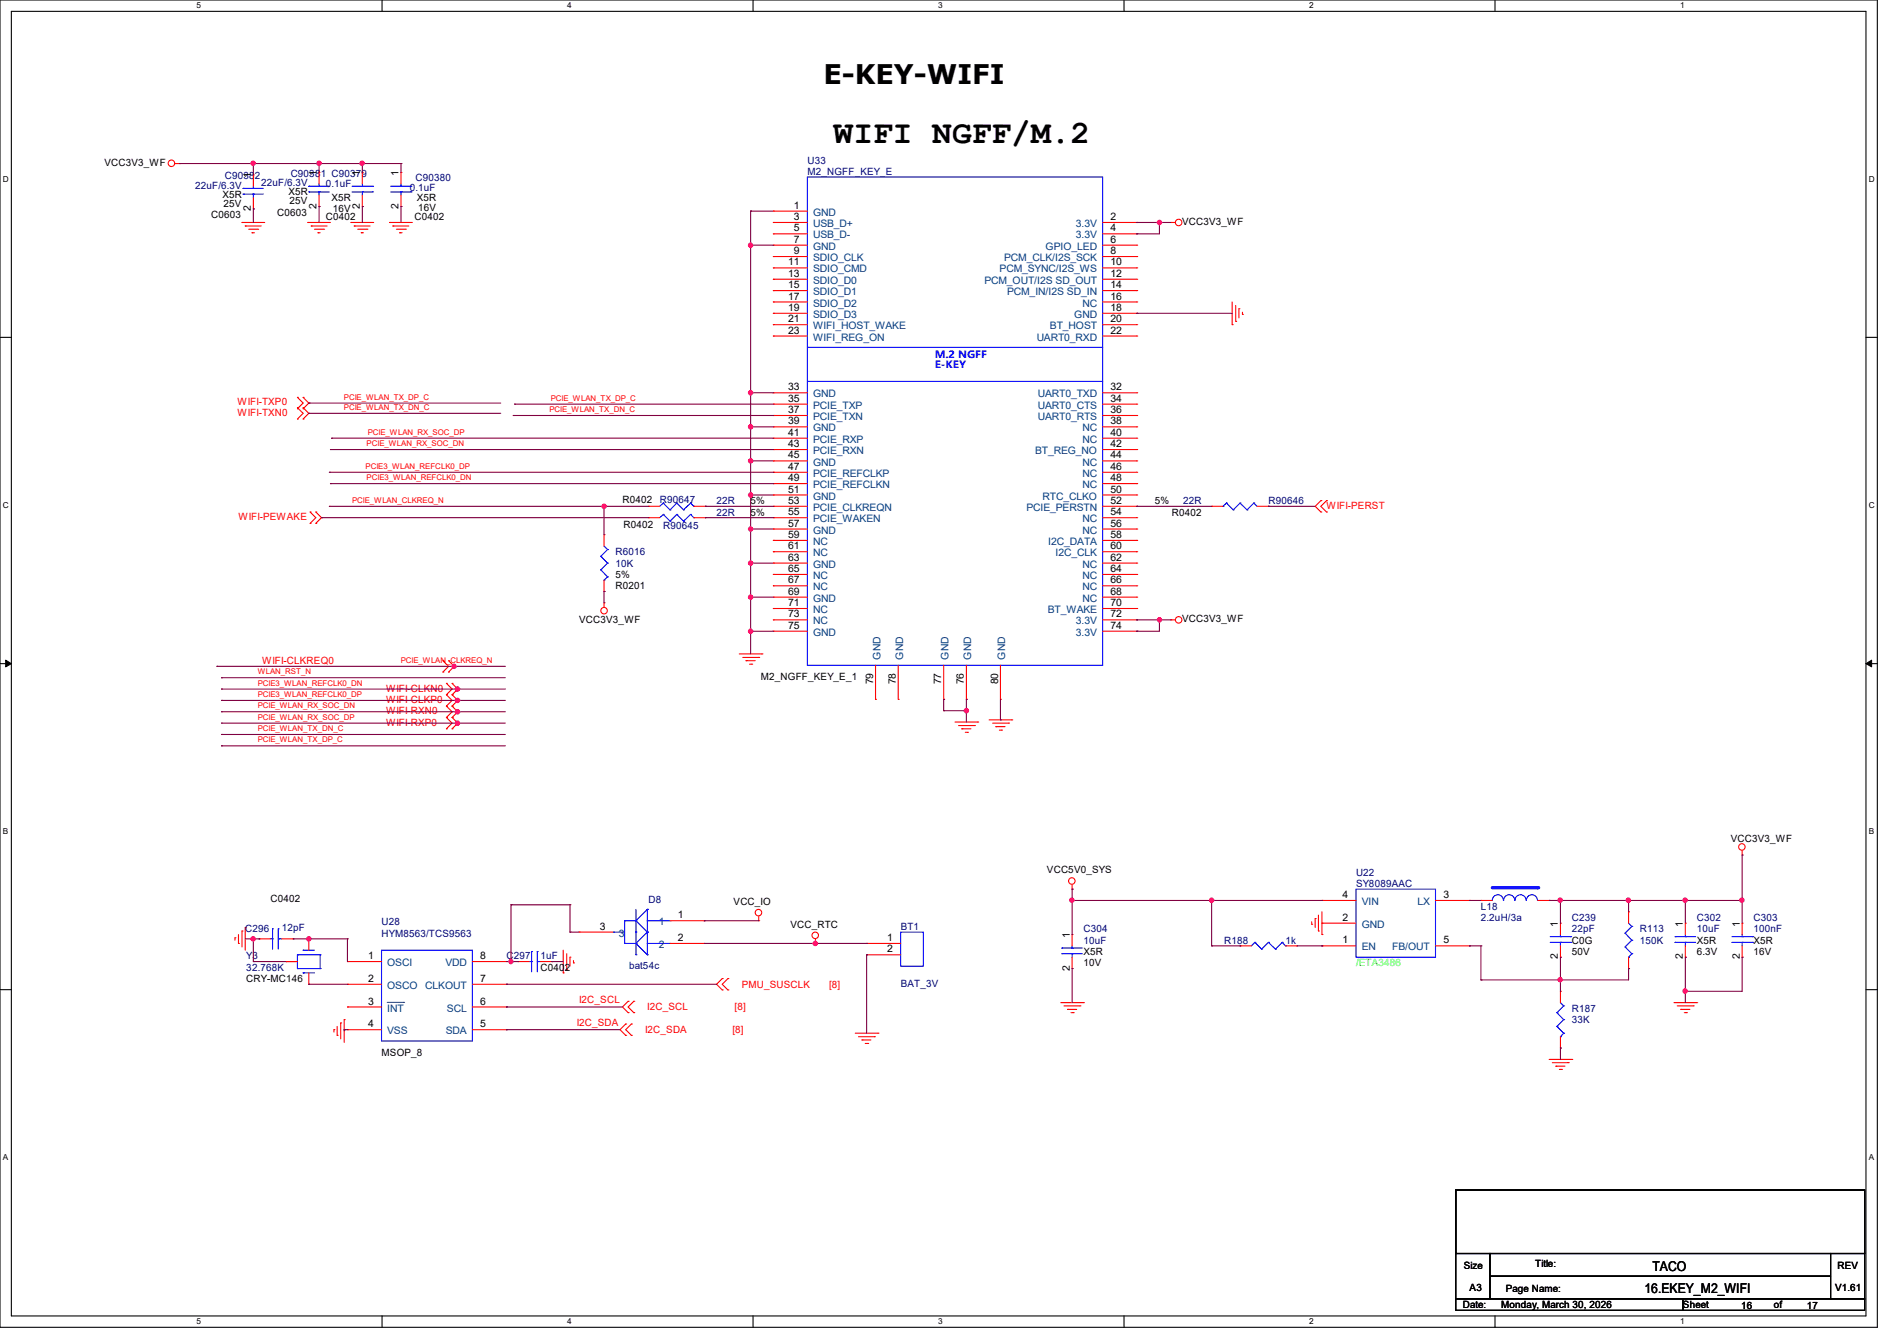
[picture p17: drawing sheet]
<svg xmlns="http://www.w3.org/2000/svg" width="297mm" height="210mm" viewBox="0 0 297 210" stroke-linecap="round" stroke-linejoin="round" font-family="sans-serif">
<defs><g id="words">
<text font-size="5.1" x="130.5" y="22.4">WIFI NGFF/M.2</text>
<text font-size="4.2" x="128.9" y="13.1">E-KEY-WIFI</text>
<g font-size="2.1">
<text x="257.5" y="202.5">16.EKEY_M2_WIFI</text>
<text x="258.7" y="199">TACO</text>
</g>
<g font-size="1.6">
<text x="16.3" y="26">VCC3V3_WF</text>
<text x="39.3" y="27.9" transform="rotate(-90 39.3 27.9)">1</text>
<text x="49.6" y="27.6" transform="rotate(-90 49.6 27.6)">1</text>
<text x="56.3" y="27.6" transform="rotate(-90 56.3 27.6)">1</text>
<text x="62.4" y="27.6" transform="rotate(-90 62.4 27.6)">1</text>
<text x="33.1" y="34.2">C0603</text>
<text x="34.8" y="30.9">X5R</text>
<text x="35" y="32.4">25V</text>
<text x="39.3" y="33.1" transform="rotate(-90 39.3 33.1)">2</text>
<text x="43.4" y="33.8">C0603</text>
<text x="45.2" y="30.6">X5R</text>
<text x="45.3" y="32">25V</text>
<text x="49.6" y="32.7" transform="rotate(-90 49.6 32.7)">2</text>
<text x="51" y="34.5">C0402</text>
<text x="51.9" y="31.5">X5R</text>
<text x="52.1" y="33.3">16V</text>
<text x="56.3" y="32.7" transform="rotate(-90 56.3 32.7)">2</text>
<text x="62.4" y="32.7" transform="rotate(-90 62.4 32.7)">2</text>
<text x="64.9" y="34.5">C0402</text>
<text x="65.2" y="31.5">X5R</text>
<text x="65.4" y="33.1">16V</text>
<text x="124.3" y="32.7">1</text>
<text x="124.3" y="34.5">3</text>
<text x="173.9" y="34.5">2</text>
<text x="185.1" y="35.2">VCC3V3_WF</text>
<text x="123.4" y="41.6">11</text>
<text x="124.3" y="36.2">5</text>
<text x="124.3" y="38">7</text>
<text x="124.3" y="39.8">9</text>
<text x="173.9" y="36.2">4</text>
<text x="173.9" y="38">6</text>
<text x="173.9" y="39.8">8</text>
<text x="173.9" y="41.6">10</text>
<text x="123.4" y="43.3">13</text>
<text x="123.4" y="45.1">15</text>
<text x="123.4" y="46.9">17</text>
<text x="173.9" y="43.3">12</text>
<text x="173.9" y="45.1">14</text>
<text x="173.9" y="46.9">16</text>
<text x="123.4" y="48.7">19</text>
<text x="123.4" y="50.5">21</text>
<text x="123.4" y="52.2">23</text>
<text x="173.9" y="48.7">18</text>
<text x="173.9" y="50.5">20</text>
<text x="173.9" y="52.2">22</text>
<text x="123.4" y="64.7">37</text>
<text x="123.4" y="62.9">35</text>
<text x="123.4" y="61.1">33</text>
<text x="173.9" y="61.1">32</text>
<text x="173.9" y="62.9">34</text>
<text x="173.9" y="64.7">36</text>
<text x="123.4" y="66.5">39</text>
<text x="123.4" y="68.2">41</text>
<text x="123.4" y="70">43</text>
<text x="123.4" y="71.8">45</text>
<text x="173.9" y="66.5">38</text>
<text x="173.9" y="68.2">40</text>
<text x="173.9" y="70">42</text>
<text x="173.9" y="71.8">44</text>
<text x="123.4" y="73.6">47</text>
<text x="123.4" y="75.4">49</text>
<text x="123.4" y="77.1">51</text>
<text x="173.9" y="73.6">46</text>
<text x="173.9" y="75.4">48</text>
<text x="173.9" y="77.1">50</text>
<text x="97.5" y="78.8">R0402</text>
<text x="97.6" y="82.7">R0402</text>
<text x="117.5" y="79">5%</text>
<text x="117.5" y="80.7">5%</text>
<text x="123.4" y="78.9">53</text>
<text x="123.4" y="80.7">55</text>
<text x="123.4" y="82.5">57</text>
<text x="173.9" y="78.9">52</text>
<text x="173.9" y="80.7">54</text>
<text x="173.9" y="82.5">56</text>
<text x="180.8" y="79">5%</text>
<text x="183.5" y="80.7">R0402</text>
<text x="123.4" y="89.6">65</text>
<text x="123.4" y="87.8">63</text>
<text x="123.4" y="86">61</text>
<text x="123.4" y="84.2">59</text>
<text x="173.9" y="84.2">58</text>
<text x="173.9" y="89.6">64</text>
<text x="173.9" y="87.8">62</text>
<text x="173.9" y="86">60</text>
<text x="96.4" y="92.3">R0201</text>
<text x="96.4" y="90.5">5%</text>
<text x="123.4" y="91.4">67</text>
<text x="123.4" y="93.1">69</text>
<text x="123.4" y="94.9">71</text>
<text x="173.9" y="93.1">68</text>
<text x="173.9" y="94.9">70</text>
<text x="173.9" y="91.4">66</text>
<text x="90.7" y="97.6">VCC3V3_WF</text>
<text x="123.4" y="98.5">75</text>
<text x="123.4" y="96.7">73</text>
<text x="173.9" y="96.7">72</text>
<text x="173.9" y="98.5">74</text>
<text x="185.1" y="97.5">VCC3V3_WF</text>
<text x="119.1" y="106.5">M2_NGFF_KEY_E_1</text>
<text x="136.7" y="107.2" transform="rotate(-90 136.7 107.2)">79</text>
<text x="140.3" y="107.2" transform="rotate(-90 140.3 107.2)">78</text>
<text x="147.4" y="107.2" transform="rotate(-90 147.4 107.2)">77</text>
<text x="150.9" y="107.2" transform="rotate(-90 150.9 107.2)">76</text>
<text x="156.3" y="107.2" transform="rotate(-90 156.3 107.2)">80</text>
<text x="271" y="131.8">VCC3V3_WF</text>
<text x="163.9" y="136.7">VCC5V0_SYS</text>
<text x="42.3" y="141.2">C0402</text>
<text x="106.1" y="143.8">1</text>
<text x="114.9" y="141.7">VCC_IO</text>
<text x="210.2" y="140.6">4</text>
<text x="226" y="140.6">3</text>
<text x="93.9" y="145.6">3</text>
<text x="106.1" y="147.4">2</text>
<text x="123.7" y="145.3">VCC_RTC</text>
<text x="138.9" y="147.4">1</text>
<text x="138.9" y="149.1">2</text>
<text x="167.5" y="146.9" transform="rotate(-90 167.5 146.9)">1</text>
<text x="169.6" y="149.6">X5R</text>
<text x="210.2" y="147.7">1</text>
<text x="210.2" y="144.2">2</text>
<text x="226" y="147.7">5</text>
<text x="243.9" y="145.1" transform="rotate(-90 243.9 145.1)">1</text>
<text x="246.1" y="147.8">C0G</text>
<text x="246.1" y="149.6">50V</text>
<text x="263.5" y="145.1" transform="rotate(-90 263.5 145.1)">1</text>
<text x="265.6" y="147.8">X5R</text>
<text x="265.6" y="149.6">6.3V</text>
<text x="272.4" y="145.1" transform="rotate(-90 272.4 145.1)">1</text>
<text x="274.5" y="147.8">X5R</text>
<text x="274.5" y="149.6">16V</text>
<text x="38.6" y="153.8">CRY-MC146</text>
<text x="57.6" y="150.2">1</text>
<text x="57.6" y="153.8">2</text>
<text x="75.2" y="153.8">7</text>
<text x="75.2" y="150.2">8</text>
<text x="84.6" y="152">C040</text>
<text x="88.4" y="152">2</text>
<text x="167.5" y="152" transform="rotate(-90 167.5 152)">2</text>
<text x="169.6" y="151.3">10V</text>
<text x="243.9" y="150.2" transform="rotate(-90 243.9 150.2)">2</text>
<text x="263.5" y="150.2" transform="rotate(-90 263.5 150.2)">2</text>
<text x="272.4" y="150.2" transform="rotate(-90 272.4 150.2)">2</text>
<text x="57.6" y="157.3">3</text>
<text x="57.6" y="160.9">4</text>
<text x="75.2" y="160.9">5</text>
<text x="75.2" y="157.3">6</text>
<text x="59.7" y="165.4">MSOP_8</text>
<text x="229.2" y="198.8">Size</text>
<text x="230.1" y="202.2">A3</text>
<text x="235.8" y="202.4">Page Name:</text>
<text x="240.4" y="198.5">Title:</text>
<text x="287.3" y="202.2">V1.61</text>
<text x="287.7" y="198.8">REV</text>
<text x="229" y="204.9">Date:</text>
<text x="235" y="204.9">Monday, March 30, 2026</text>
<text x="263.5" y="204.9">Sheet</text>
<text x="272.6" y="205">16</text>
<text x="277.7" y="204.9">of</text>
<text x="282.9" y="205">17</text>
</g>
<g font-size="1.6" fill="#000080">
<text x="30.6" y="29.5">22uF/6.3V</text>
<text x="35.2" y="28.1">C90382</text>
<text x="40.9" y="29.2">22uF/6.3V</text>
<text x="45.5" y="27.8">C90381 C90379</text>
<text x="51" y="29.3">0.1uF</text>
<text x="64.2" y="29.9">0.1uF</text>
<text x="65.1" y="28.3">C90380</text>
<text x="126.4" y="25.6">U33</text>
<text x="126.4" y="27.4">M2_NGFF_KEY_E</text>
<text x="103.3" y="78.8">R90647</text>
<text x="103.8" y="82.9">R90645</text>
<text x="112.2" y="79">22R</text>
<text x="112.2" y="80.7">22R</text>
<text x="185.3" y="79">22R</text>
<text x="198.6" y="79">R90646</text>
<text x="96.4" y="87">R6016</text>
<text x="96.4" y="88.7">10K</text>
<text x="212.3" y="137.1">U22</text>
<text x="101.5" y="141.4">D8</text>
<text x="212.3" y="138.9">SY8089AAC</text>
<text x="231.9" y="142.5">L18</text>
<text x="38.4" y="146">C296</text>
<text x="44.1" y="145.8">12pF</text>
<text x="59.7" y="144.9">U28</text>
<text x="59.7" y="146.7">HYM8563/TCS9563</text>
<text x="141" y="145.6">BT1</text>
<text x="169.6" y="146">C304</text>
<text x="169.6" y="147.8">10uF</text>
<text x="191.7" y="147.8">R188</text>
<text x="201.3" y="147.8">1k</text>
<text x="231.9" y="144.2">2.2uH/3a</text>
<text x="246.1" y="144.2">C239</text>
<text x="246.1" y="146">22pF</text>
<text x="256.8" y="146">R113</text>
<text x="256.8" y="147.8">150K</text>
<text x="265.6" y="144.2">C302</text>
<text x="265.6" y="146">10uF</text>
<text x="274.5" y="144.2">C303</text>
<text x="274.5" y="146">100nF</text>
<text x="38.6" y="150.2">Y3</text>
<text x="38.6" y="152">32.768K</text>
<text x="79.3" y="150.2">C</text>
<text x="80.4" y="150.2">297</text>
<text x="84.6" y="150.2">1uF</text>
<text x="98.5" y="151.7">bat54c</text>
<text x="141" y="154.5">BAT_3V</text>
<text x="246.1" y="158.5">R187</text>
<text x="246.1" y="160.2">33K</text>
</g>
<g font-size="1.6" fill="#004080">
<text x="127.3" y="33.8">GND</text>
<text x="127.3" y="35.6">USB_D+</text>
<text x="168.4" y="35.6">3.3V</text>
<text x="127.3" y="37.3">USB_D-</text>
<text x="127.3" y="39.1">GND</text>
<text x="127.3" y="40.9">SDIO_CLK</text>
<text x="157.2" y="40.9">PCM_CLK/I2S_SCK</text>
<text x="163.7" y="39.1">GPIO_LED</text>
<text x="168.4" y="37.3">3.3V</text>
<text x="127.3" y="42.7">SDIO_CMD</text>
<text x="127.3" y="44.4">SDIO_D0</text>
<text x="127.3" y="46.2">SDIO_D1</text>
<text x="154.1" y="44.4">PCM_OUT/I2S SD_OUT</text>
<text x="156.5" y="42.7">PCM_SYNC/I2S_WS</text>
<text x="157.7" y="46.2">PCM_IN/I2S SD_IN</text>
<text x="127.3" y="48">SDIO_D2</text>
<text x="127.3" y="49.8">SDIO_D3</text>
<text x="127.3" y="51.6">WIFI_HOST_WAKE</text>
<text x="127.3" y="53.3">WIFI_REG_ON</text>
<text x="162.3" y="53.3">UART0_RXD</text>
<text x="164.4" y="51.6">BT_HOST</text>
<text x="168.2" y="49.8">GND</text>
<text x="169.5" y="48">NC</text>
<text x="127.3" y="65.8">PCIE_TXN</text>
<text x="127.3" y="64">PCIE_TXP</text>
<text x="127.3" y="62.2">GND</text>
<text x="162.5" y="62.2">UART0_TXD</text>
<text x="162.5" y="64">UART0_CTS</text>
<text x="162.5" y="65.8">UART0_RTS</text>
<text x="127.3" y="67.6">GND</text>
<text x="127.3" y="69.3">PCIE_RXP</text>
<text x="127.3" y="71.1">PCIE_RXN</text>
<text x="162.1" y="71.1">BT_REG_NO</text>
<text x="169.5" y="67.6">NC</text>
<text x="169.5" y="69.3">NC</text>
<text x="127.3" y="72.9">GND</text>
<text x="127.3" y="74.7">PCIE_REFCLKP</text>
<text x="127.3" y="76.5">PCIE_REFCLKN</text>
<text x="169.5" y="72.9">NC</text>
<text x="169.5" y="74.7">NC</text>
<text x="169.5" y="76.5">NC</text>
<text x="127.3" y="78.2">GND</text>
<text x="127.3" y="80">PCIE_CLKREQN</text>
<text x="127.3" y="81.8">PCIE_WAKEN</text>
<text x="127.3" y="83.6">GND</text>
<text x="160.7" y="80">PCIE_PERSTN</text>
<text x="163.2" y="78.2">RTC_CLKO</text>
<text x="169.5" y="81.8">NC</text>
<text x="169.5" y="83.6">NC</text>
<text x="127.3" y="88.9">GND</text>
<text x="127.3" y="87.1">NC</text>
<text x="127.3" y="85.3">NC</text>
<text x="164.1" y="85.3">I2C_DATA</text>
<text x="165.3" y="87.1">I2C_CLK</text>
<text x="169.5" y="88.9">NC</text>
<text x="127.3" y="92.5">NC</text>
<text x="127.3" y="94.2">GND</text>
<text x="127.3" y="90.7">NC</text>
<text x="169.5" y="94.2">NC</text>
<text x="169.5" y="92.5">NC</text>
<text x="169.5" y="90.7">NC</text>
<text x="127.3" y="96">NC</text>
<text x="127.3" y="99.6">GND</text>
<text x="127.3" y="97.8">NC</text>
<text x="164" y="96">BT_WAKE</text>
<text x="168.4" y="97.8">3.3V</text>
<text x="168.4" y="99.6">3.3V</text>
<text x="137.8" y="103.3" transform="rotate(-90 137.8 103.3)">GND</text>
<text x="141.4" y="103.3" transform="rotate(-90 141.4 103.3)">GND</text>
<text x="148.5" y="103.3" transform="rotate(-90 148.5 103.3)">GND</text>
<text x="152.1" y="103.3" transform="rotate(-90 152.1 103.3)">GND</text>
<text x="157.4" y="103.3" transform="rotate(-90 157.4 103.3)">GND</text>
<text x="213.2" y="141.7">VIN</text>
<text x="221.9" y="141.7">LX</text>
<text x="96.9" y="146.7">3</text>
<text x="103.1" y="144.9">1</text>
<text x="103.1" y="148.5">2</text>
<text x="213.2" y="148.8">EN</text>
<text x="213.2" y="145.3">GND</text>
<text x="218" y="148.8">FB/OUT</text>
<text x="60.6" y="151.3">OSCI</text>
<text x="60.6" y="154.9">OSCO</text>
<text x="66.6" y="154.9">CLKOUT</text>
<text x="69.7" y="151.3">VDD</text>
<text x="60.6" y="158.4">INT</text>
<text x="60.6" y="162">VSS</text>
<text x="69.8" y="162">SDA</text>
<text x="70" y="158.4">SCL</text>
</g>
<g font-size="1.6" fill="#00f">
<text x="146.3" y="56.1">M.2 NGFF</text>
<text x="146.3" y="57.7">E-KEY</text>
</g>
<g font-size="1.6" fill="#f00">
<text x="37.2" y="63.5">WIFI-TXP0</text>
<text x="37.2" y="65.1">WIFI-TXN0</text>
<text x="37.3" y="81.4">WIFI-PEWAKE</text>
<text x="207.7" y="79.7">WIFI-PERST</text>
<text x="41.1" y="104">WIFI-CLKREQ0</text>
<text x="60.5" y="113.6">WIFI-RXP0</text>
<text x="60.5" y="111.8">WIFI-RXN0</text>
<text x="60.5" y="110.1">WIFI-CLKP0</text>
<text x="60.5" y="108.3">WIFI-CLKN0</text>
<text x="116.1" y="154.7">PMU_SUSCLK</text>
<text x="129.8" y="154.7">[8]</text>
<text x="90.3" y="160.7">I2C_SDA</text>
<text x="90.7" y="157.1">I2C_SCL</text>
<text x="101" y="161.8">I2C_SDA</text>
<text x="101.3" y="158.2">I2C_SCL</text>
<text x="114.7" y="161.8">[8]</text>
<text x="115" y="158.2">[8]</text>
</g>
<text font-size="1.6" fill="#0f0" x="212.3" y="151.3">/ETA3486</text>
<g font-size="1.3">
<text x="30.8" y="1.3">5</text>
<text x="88.8" y="1.3">4</text>
<text x="146.9" y="1.3">3</text>
<text x="205" y="1.3">2</text>
<text x="263.1" y="1.3">1</text>
<text x=".5" y="28.4">D</text>
<text x="292.6" y="28.4">D</text>
<text x=".5" y="79.5">C</text>
<text x="292.6" y="79.5">C</text>
<text x=".5" y="130.6">B</text>
<text x="292.6" y="130.6">B</text>
<text x=".5" y="181.7">A</text>
<text x="292.6" y="181.7">A</text>
<text x="30.8" y="207.4">5</text>
<text x="88.8" y="207.4">4</text>
<text x="146.9" y="207.4">3</text>
<text x="205" y="207.4">2</text>
<text x="263.1" y="207.4">1</text>
</g>
<g font-size="1.2" fill="#f00">
<text x="53.8" y="64.2">PCIE_WLAN_TX_DN_C</text>
<text x="53.8" y="62.6">PCIE_WLAN_TX_DP_C</text>
<text x="86" y="64.5">PCIE_WLAN_TX_DN_C</text>
<text x="86.2" y="62.7">PCIE_WLAN_TX_DP_C</text>
<text x="57.4" y="69.8">PCIE_WLAN_RX_SOC_DN</text>
<text x="57.6" y="68.1">PCIE_WLAN_RX_SOC_DP</text>
<text x="57.2" y="73.4">PCIE3_WLAN_REFCLK0_DP</text>
<text x="57.4" y="75.2">PCIE3_WLAN_REFCLK0_DN</text>
<text x="55.1" y="78.7">PCIE_WLAN_CLKREQ_N</text>
<text x="40.3" y="105.6">WLAN_RST_N</text>
<text x="40.3" y="107.4">PCIE3_WLAN_REFCLK0_DN</text>
<text x="62.7" y="103.8">PCIE_WLAN_CLKREQ_N</text>
<text x="40.3" y="109.1">PCIE3_WLAN_REFCLK0_DP</text>
<text x="40.3" y="110.9">PCIE_WLAN_RX_SOC_DN</text>
<text x="40.3" y="112.7">PCIE_WLAN_RX_SOC_DP</text>
<text x="40.3" y="114.5">PCIE_WLAN_TX_DN_C</text>
<text x="40.3" y="116.2">PCIE_WLAN_TX_DP_C</text>
</g>
</g></defs>
<g fill="none" stroke="#000" stroke-width=".17">
<path d="M0 0h293.9v207.9h-293.9zM1.8 1.8h290.3v204.3h-290.3zM59.8 0v1.8M117.9 0v1.8M176 0v1.8M234.1 0v1.8M0 52.8h1.8M292.1 52.8h1.8M0 103.9h1.8M292.1 103.9h1.8M0 155h1.8M292.1 155h1.8"/>
<path d="M227.9 186.4h64v9.9h-64zM227.9 196.3h5.4v7.1h-5.4zM233.3 196.3h53.3v3.6h-53.3zM233.3 199.9h53.3v3.5h-53.3zM286.6 196.3h5.3v7.1h-5.3zM59.8 206.1v1.8M117.9 206.1v1.8M176 206.1v1.8M227.9 203.4h35.6v1.8h-35.6zM234.1 206.1v1.8M263.5 203.4h28.4v1.8h-28.4z"/>
</g>
<path d="M.9 103.4l.9 .5-.9 .5zM292.1 103.9l.9-.5v1z" fill="#000"/>
<path d="M.9 103.4l.9 .5-.9 .5zM292.1 103.9l.9-.5v1z" fill="none" stroke="#000" stroke-width=".16"/>
<g fill="none" stroke="#f00" stroke-width=".17">
<path d="M27.4 25.6h.7M28.1 25.6h.1M37.9 34.8h.1M37.9 34.8h3.5M38.4 35.4h.1M38.4 35.4h2.5M38.9 35.9h1.4M39.5 36.4h.1M39.5 36.4h.3M40.3 35.9h.1M48.2 34.8h.1M48.2 34.8h3.5"/>
<path d="M48.7 35.4h.1M48.7 35.4h2.5M49.2 35.9h1.5M49.8 36.4h.1M49.8 36.4h.3M50 27h.1M50 32.3h.1M50 27v1.8M50 30.6v1.7M50.7 35.9h.1M54.9 34.8h.1M54.9 34.8h3.6"/>
<path d="M55.5 35.4h.1M55.5 35.4h2.5M56 35.9h1.4M56.6 36.4h.1M56.6 36.4h.3M57.4 35.9h.1M61 34.8h.1M61 34.8h3.6M61.5 35.4h.1M61.5 35.4h2.5M62.1 35.9h1.4M62.6 36.4h.1"/>
<path d="M62.6 36.4h.3M63.5 35.9h.1M183.3 34.8h.1M183.3 34.8h.7M192.9 50.8h.1M192.9 47.3v3.5M193.5 50.3h.1M193.5 47.8v2.5M194 48.3h.1M194 48.3v1.5M194.5 49.2h.1M194.5 48.9v.3"/>
<path d="M46.6 64h.1M46.6 62.2h.1M46.6 65.6h.1M46.6 63.8h.1M46.6 62.2l.9 .9-.9 .9M46.6 63.8l.9 .9-.9 .9M47.5 62.2h.1M47.5 64h.1M47.5 63.8h.1M47.5 65.6h.1M47.5 62.2l.8 .9-.8 .9M47.5 63.8l.8 .9-.8 .9"/>
<path d="M206.8 78.4h.1M206.8 78.4l-.9 .9 .9 .9M207.7 78.4h.1M207.7 78.4l-.9 .9 .9 .9M48.6 82h.1M48.6 80.2h.1M48.6 80.2l.8 .9-.8 .9M49.4 80.2h.1M49.4 82h.1M49.4 80.2l.9 .9-.9 .9M94.6 94.4h.1M94.6 83.7h.1"/>
<path d="M94.6 92.6h.1M94.6 83.7v1.8M94.6 90.8v1.8M94.6 94.4v.7M183.3 97.1h.1M183.3 97.1h.7M206.8 80.2h.1M207.7 80.2h.1M69.3 105.2h.1M69.3 103.5h.1M69.3 103.5l.9 .9-.9 .8M69.9 114.1h.1"/>
<path d="M69.9 112.4h.1M69.9 110.6h.1M69.9 108.8h.1M69.9 107h.1M69.9 112.4l.9 .8-.9 .9M69.9 110.6l.9 .9-.9 .9M69.9 108.8l.9 .9-.9 .9M69.9 107l.9 .9-.9 .9M70.2 103.5h.1M70.2 105.2h.1M70.2 103.5l.9 .9-.9 .8M70.8 112.4h.1"/>
<path d="M70.8 114.1h.1M70.8 110.6h.1M70.8 108.8h.1M70.8 107h.1M70.8 112.4l.9 .8-.9 .9M70.8 110.6l.9 .9-.9 .9M70.8 108.8l.9 .9-.9 .9M70.8 107l.9 .9-.9 .9M115.7 102.4h3.6M116.3 103h2.5M116.8 103.5h.1M116.8 103.5h1.4"/>
<path d="M117.3 104h.4M117.7 104h.1M118.8 103h.1M119.3 102.4h.1M149.5 113.1h3.6M150.1 113.6h2.5M150.6 114.1h.1M150.6 114.1h1.4M151.1 114.7h.4M151.5 114.7h.1M152.6 113.6h.1M153.1 113.1h.1"/>
<path d="M154.9 112.7h3.5M155.4 113.2h2.5M155.9 113.8h.1M155.9 113.8h1.5M156.5 114.3h.3M156.8 114.3h.1M157.9 113.2h.1M158.4 112.7h.1M167.9 139.2h.1M167.9 138.5v.7M272.8 133.9h.1M272.8 133.2v.7"/>
<path d="M36.8 146.9h.1M36.8 146.9v.3M37.3 147.7h.1M37.3 146.3v1.4M37.9 145.8h.1M37.9 145.8v2.5M38.4 145.2h.1M38.4 145.2v3.6M40.6 147h.1M40.6 147h1.7M44.1 147h1.8M45.9 147h.1"/>
<path d="M53.9 159.7h.1M53.9 159.7v3.5M88.2 152.4h.1M88.2 148.8v3.6M88.7 151.8h.1M88.7 149.4v2.4M89.2 149.9h.1M89.2 149.9v1.4M89.8 150.8h.1M89.8 150.4v.4M98.3 156.8h.1M98.3 158.6h.1"/>
<path d="M98.3 156.8l-.8 .9 .8 .9M99.2 158.6h.1M99.2 156.8h.1M99.2 156.8l-.9 .9 .9 .9M113.1 153.2h.1M113.1 155h.1M113.1 153.2l-.9 .9 .9 .9M114 155h.1M114 153.2h.1M114 153.2l-.9 .9 .9 .9M118.8 144.2h.1M118.8 143.5v.7"/>
<path d="M127.7 147.7h.1M127.7 147v.7M166.1 157h3.5M166.6 157.5h2.5M167.1 158.1h.1M167.1 158.1h1.5M167.7 158.6h.3M168 158.6h.1M169.1 157.5h.1M169.6 157h.1M205.4 144.7h.1M205.4 144.4v.3"/>
<path d="M205.9 143.8h.1M205.9 143.8v1.4M206.4 145.8h.1M206.4 143.3v2.5M207 146.3h.1M207 142.8v3.5M244.3 144.6h.1M244.3 149.9h.1M244.3 144.6v1.7M244.3 148.1v1.8M262.1 157h3.5M262.6 157.5h2.5"/>
<path d="M263.1 158.1h.1M263.1 158.1h1.5M263.7 158.6h.3M264 158.6h.1M265.1 157.5h.1M265.6 157h.1M52.3 161.2h.1M52.3 161.2v.4M52.8 162.1h.1M52.8 160.7v1.4M53.3 160.2h.1M53.3 160.2v2.5"/>
<path d="M98 160.4h.1M98 162.1h.1M98 160.4l-.9 .8 .9 .9M98.8 162.1h.1M98.8 160.4h.1M98.8 160.4l-.8 .8 .8 .9M133.9 161.8h3.6M134.4 162.3h2.5M135 162.9h.1M135 162.9h1.4M135.5 163.4h.3M135.8 163.4h.1"/>
<path d="M136.9 162.3h.1M137.5 161.8h.1M242.5 165.9h3.6M243 166.4h2.5M243.6 167h.1M243.6 167h1.4M244.1 167.5h.4M244.5 167.5h.1M245.5 166.4h.1M246.1 165.9h.1"/>
<circle cx="26.8" cy="25.6" r=".51"/>
<circle cx="184.5" cy="34.8" r=".51"/>
<circle cx="94.6" cy="95.6" r=".51"/>
<circle cx="184.5" cy="97.1" r=".51"/>
<circle cx="167.8" cy="138" r=".51"/>
<circle cx="272.7" cy="132.6" r=".51"/>
<circle cx="118.7" cy="142.9" r=".51"/>
<circle cx="127.6" cy="146.5" r=".51"/>
</g>
<g fill="none" stroke="#00f" stroke-width=".17">
<path d="M48.3 30.1h.1M48.3 29.2h.1M48.3 30.1h3.3M48.3 29.2h3.3M50 29.2h.1M50 30.1h.1M50 28.8v.4M50 30.1v.5M94.1 87.1h.1M94.1 89.2h.1M94.1 87.1l1 1.1M94.1 89.2l1 1.1"/>
<path d="M94.6 90.8h.1M94.6 85.5l.5 .6M95.1 86.1h.1M95.1 88.2h.1M95.1 90.3h.1M95.1 86.1l-1 1M95.1 88.2l-1 1M95.1 90.3l-.5 .5M42.3 147h.4M42.7 147h.1M42.7 145.5h.1M42.7 145.5v3.1"/>
<path d="M43.6 145.5h.1M43.6 147h.1M43.6 147h.5M43.6 145.5v3.1M233.6 141a.87 .87 0 0 1 .9-.9 .87 .87 0 0 1 .9 .9M235.4 141a.87 .87 0 0 1 .9-.9 .87 .87 0 0 1 .9 .9M237.2 141a.87 .87 0 0 1 .9-.9 .87 .87 0 0 1 .8 .9M239 141a.87 .87 0 0 1 .8-.9 .87 .87 0 0 1 .9 .9M242.7 147.6h3.2M242.7 146.7h3.2M244.3 146.7h.1M244.3 147.6h.1"/>
<path d="M244.3 146.3v.4M244.3 147.6v.5M245.9 147.6h.1M245.9 146.7h.1"/>
</g>
<path d="M233.6 139h7.1" fill="none" stroke="#00f" stroke-width=".51"/>
<circle cx="240.7" cy="139" r=".25" fill="#00f"/>
<g fill="none" stroke="#f00" stroke-width=".17">
<path d="M39.7 27.4h.1M39.7 32.7h.1M39.7 27.4v1.8M39.7 30.9v1.8M56.7 27h.1M56.7 32.3h.1M56.7 27v1.8M56.7 30.6v1.7M62.8 27h.1M62.8 32.3h.1M62.8 27v1.8M62.8 30.6v1.7"/>
<path d="M121.1 33.1h.1M121.1 34.8h.1M121.1 36.6h.1M121.1 38.4h.1M121.1 33.1h5.3M121.1 34.8h5.3M121.1 36.6h5.3M121.1 38.4h5.3M172.6 34.8h5.4M172.6 36.6h5.4M172.6 38.4h5.4M178 34.8h.1"/>
<path d="M178 36.6h.1M178 38.4h.1M121.1 40.2h.1M121.1 42h.1M121.1 43.7h.1M121.1 45.5h.1M121.1 47.3h.1M121.1 49.1h.1M121.1 50.8h.1M121.1 52.6h.1M121.1 40.2h5.3M121.1 42h5.3"/>
<path d="M121.1 43.7h5.3M121.1 45.5h5.3M121.1 47.3h5.3M121.1 49.1h5.3M121.1 50.8h5.3M121.1 52.6h5.3M172.6 40.2h5.4M172.6 42h5.4M172.6 43.7h5.4M172.6 45.5h5.4M172.6 47.3h5.4M172.6 49.1h5.4"/>
<path d="M172.6 50.8h5.4M172.6 52.6h5.4M178 40.2h.1M178 42h.1M178 43.7h.1M178 45.5h.1M178 47.3h.1M178 49.1h.1M178 50.8h.1M178 52.6h.1M101.5 79.3h.1M101.5 79.3h1.8"/>
<path d="M108.6 79.3h1.8M110.4 79.3h.1M121.1 66.8h.1M121.1 65.1h.1M121.1 68.6h.1M121.1 63.3h.1M121.1 61.5h.1M121.1 70.4h.1M121.1 72.2h.1M121.1 74h.1M121.1 75.7h.1M121.1 77.5h.1"/>
<path d="M121.1 79.3h.1M121.1 79.3h5.3M121.1 61.5h5.3M121.1 63.3h5.3M121.1 65.1h5.3M121.1 66.8h5.3M121.1 68.6h5.3M121.1 70.4h5.3M121.1 72.2h5.3M121.1 74h5.3M121.1 75.7h5.3M121.1 77.5h5.3"/>
<path d="M172.6 79.3h5.4M172.6 61.5h5.4M172.6 63.3h5.4M172.6 65.1h5.4M172.6 66.8h5.4M172.6 68.6h5.4M172.6 70.4h5.4M172.6 72.2h5.4M172.6 74h5.4M172.6 75.7h5.4M172.6 77.5h5.4M178 61.5h.1"/>
<path d="M178 63.3h.1M178 65.1h.1M178 66.8h.1M178 68.6h.1M178 70.4h.1M178 72.2h.1M178 74h.1M178 75.7h.1M178 77.5h.1M178 79.3h.1M189.7 79.3h.1M189.7 79.3h1.8"/>
<path d="M196.8 79.3h1.8M198.6 79.3h.1M101.5 81.1h.1M101.5 81.1h1.8M108.6 81.1h1.8M110.4 81.1h.1M121.1 81.1h.1M121.1 82.8h.1M121.1 91.7h.1M121.1 93.5h.1M121.1 95.3h.1M121.1 98.8h.1"/>
<path d="M121.1 97.1h.1M121.1 90h.1M121.1 88.2h.1M121.1 86.4h.1M121.1 84.6h.1M121.1 81.1h5.3M121.1 82.8h5.3M121.1 84.6h5.3M121.1 91.7h5.3M121.1 93.5h5.3M121.1 95.3h5.3M121.1 97.1h5.3"/>
<path d="M121.1 98.8h5.3M121.1 90h5.3M121.1 88.2h5.3M121.1 86.4h5.3M172.6 81.1h5.4M172.6 82.8h5.4M172.6 84.6h5.4M172.6 91.7h5.4M172.6 93.5h5.4M172.6 95.3h5.4M172.6 97.1h5.4M172.6 98.8h5.4"/>
<path d="M172.6 90h5.4M172.6 88.2h5.4M172.6 86.4h5.4M178 81.1h.1M178 82.8h.1M178 84.6h.1M178 93.5h.1M178 95.3h.1M178 97.1h.1M178 98.8h.1M178 91.7h.1M178 90h.1"/>
<path d="M178 88.2h.1M178 86.4h.1M137.1 109.5h.1M137.1 104.2v5.3M140.6 109.5h.1M140.6 104.2v5.3M147.7 109.5h.1M147.7 104.2v5.3M151.3 109.5h.1M151.3 104.2v5.3M156.6 109.5h.1M156.6 104.2v5.3"/>
<path d="M44.8 150.6h.1M44.8 150.6h1.8M48.3 147h.1M48.3 154.1h.1M48.3 147v1.8M48.3 152.4v1.7M54.4 150.6h.1M54.4 154.1h.1M54.4 157.7h.1M54.4 150.6h5.3M54.4 154.1h5.3M54.4 157.7h5.3"/>
<path d="M74 150.6h5.3M74 154.1h5.3M74 157.7h5.3M79.3 157.7h.1M79.3 154.1h.1M79.3 150.6h.1M81.1 150.6h.1M81.1 150.6h1.7M84.6 150.6h1.8M86.4 150.6h.1M90.7 146h.1M90.7 146h5.3"/>
<path d="M104.9 147.7h5.3M104.9 144.2h5.3M110.2 144.2h.1M110.2 147.7h.1M135.7 147.7h.1M135.7 149.5h.1M135.7 147.7h5.3M135.7 149.5h5.3M167.9 146.3h.1M167.9 151.7h.1M167.9 146.3v1.8M167.9 149.9v1.8"/>
<path d="M194.1 148.1h.1M194.1 148.1h1.8M201.3 148.1h1.7M203 148.1h.1M207 148.1h.1M207 144.6h.1M207 141h.1M207 141h5.3M207 148.1h5.3M207 144.6h5.3M224.7 141h5.4M224.7 148.1h5.4"/>
<path d="M230.1 141h.1M230.1 148.1h.1M231.9 141h.1M231.9 141h1.7M240.7 141h1.8M242.5 141h.1M244.3 155.2h.1M244.3 155.2v1.8M255 142.8h.1M255 151.7h.1M255 142.8v1.8M255 149.9v1.8"/>
<path d="M263.9 144.6h.1M263.9 149.9h.1M263.9 144.6v1.7M263.9 148.1v1.8M272.8 144.6h.1M272.8 149.9h.1M272.8 144.6v1.7M272.8 148.1v1.8M54.4 161.2h.1M54.4 161.2h5.3M74 161.2h5.3M79.3 161.2h.1"/>
<path d="M244.3 164.1h.1M244.3 162.3v1.8"/>
</g>
<g fill="none" stroke="#00f" stroke-width=".17">
<path d="M38.1 30.4h.1M38.1 29.5h.1M38.1 30.4h3.1M38.1 29.5h3.1M39.7 29.5h.1M39.7 30.4h.1M39.7 29.2v.3M39.7 30.4v.5M55.1 30.1h3.2M55.1 29.2h3.2M56.7 29.2h.1M56.7 30.1h.1"/>
<path d="M56.7 28.8v.4M56.7 30.1v.5M58.3 30.1h.1M58.3 29.2h.1M61.2 30.1h3.1M61.2 29.2h3.1M62.8 29.2h.1M62.8 30.1h.1M62.8 28.8v.4M62.8 30.1v.5M64.3 30.1h.1M64.3 29.2h.1"/>
<path d="M126.4 27.7h46.2v76.5h-46.2zM126.4 59.7h.1M126.4 54.4h.1M126.4 59.7h46.2M126.4 54.4h46.2M103.8 78.8h.1M103.8 78.8l-.5 .5M103.8 78.8l1.1 1M104.9 79.8h.1M106 78.8h.1M106 78.8l-1.1 1M106 78.8l1 1"/>
<path d="M107 79.8h.1M108.1 78.8h.1M108.1 78.8l-1.1 1M108.1 78.8l.5 .5M108.6 79.3h.1M191.5 79.3h.1M192 78.8h.1M192 78.8l1.1 1M192 78.8l-.5 .5M193.1 79.8h.1M194.1 78.8h.1M194.1 78.8l1.1 1"/>
<path d="M194.1 78.8l-1 1M195.2 79.8h.1M196.3 78.8h.1M196.3 78.8l.5 .5M196.3 78.8l-1.1 1M103.8 80.6h.1M103.8 80.6l-.5 .5M103.8 80.6l1.1 1M104.9 81.6h.1M106 80.6h.1M106 80.6l-1.1 1M106 80.6l1 1"/>
<path d="M107 81.6h.1M108.1 80.6h.1M108.1 80.6l-1.1 1M108.1 80.6l.5 .5M108.6 81.1h.1M212.3 139.2h12.4v10.7h-12.4zM46.6 149.5h.1M46.6 151.7h.1M46.6 149.5h3.5M46.6 149.5v2.2M46.6 151.7h3.5M47.5 148.8h.1"/>
<path d="M47.5 152.4h.1M47.5 148.8h1.7M47.5 152.4h1.7M50.1 151.7h.1M50.1 149.5h.1M50.1 149.5v2.2M59.7 148.8h14.3v14.2h-14.3zM82.8 150.6h.4M83.2 150.6h.1M83.2 149h.1M83.2 149v3.2M84.1 149h.1"/>
<path d="M84.1 150.6h.1M84.1 150.6h.5M84.1 149v3.2M96 146h.1M96 146h1.8M97.8 144.2h.1M97.8 147.7h.1M97.8 144.2h1.8M97.8 144.2v3.5M97.8 147.7h1.8M99.6 144.2h.1M99.6 147.7h.1"/>
<path d="M99.6 146h.1M99.6 149.5h.1M99.6 144.2l1.7 1.8M99.6 147.7l1.7 1.8M99.6 142.4v7.1M101.3 146h.1M101.3 142.4h.1M101.3 149.5h.1M101.3 142.4v7.1M101.3 142.4l-1.7 1.8M101.3 146l-1.7 1.7M101.3 144.2h3.6"/>
<path d="M101.3 147.7h3.6M104.9 144.2h.1M104.9 147.7h.1M141 146h3.6v5.3h-3.6zM166.2 149.4h.1M166.2 148.5h.1M166.2 149.4h3.3M166.2 148.5h3.3M167.9 148.5h.1M167.9 149.4h.1M167.9 148.1v.4M167.9 149.4v.5"/>
<path d="M196.5 147.6h.1M196.5 147.6l-.6 .5M196.5 147.6l1 1M197.5 148.6h.1M198.6 147.6h.1M198.6 147.6l-1.1 1M198.6 147.6l1.1 1M199.7 148.6h.1M200.7 147.6h.1M200.7 147.6l-1 1M200.7 147.6l.6 .5M201.3 148.1h.1"/>
<path d="M243.8 158.6h.1M243.8 158.6l1 1.1M244.3 157l.5 .5M244.8 157.5h.1M244.8 159.7h.1M244.8 157.5l-1 1.1M244.8 159.7l-1 1M254.4 146.1h.1M254.4 148.3h.1M254.4 146.1l1.1 1.1M254.4 148.3l1.1 1.1M255 149.9h.1"/>
<path d="M255 144.6l.5 .5M255.5 145.1h.1M255.5 147.2h.1M255.5 149.4h.1M255.5 145.1l-1.1 1M255.5 147.2l-1.1 1.1M255.5 149.4l-.5 .5M262.3 147.6h.1M262.3 146.7h.1M262.3 147.6h3.2M262.3 146.7h3.2M263.9 146.7h.1"/>
<path d="M263.9 147.6h.1M263.9 146.3v.4M263.9 147.6v.5M271.1 147.6h3.3M271.1 146.7h3.3M272.8 146.7h.1M272.8 147.6h.1M272.8 146.3v.4M272.8 147.6v.5M274.4 147.6h.1M274.4 146.7h.1M243.8 160.7h.1"/>
<path d="M243.8 160.7l1 1.1M244.3 162.3h.1M244.8 161.8h.1M244.8 161.8l-.5 .5"/>
</g>
<path d="M60.6 157h2.6M63.2 157h.1" fill="none" stroke="#004080" stroke-width=".16"/>
<g fill="none" stroke="#800040" stroke-width=".17">
<path d="M34 104.4h.1M34 104.4h37.1M34.7 106.1h.1M34.7 107.9h.1M34.7 109.7h.1M34.7 111.5h.1M34.7 113.2h.1M34.7 115h.1M34.7 116.8h.1M34.7 106.1h44.4M34.7 107.9h37M34.7 109.7h37"/>
<path d="M34.7 111.5h44.4M34.7 113.2h37M34.7 115h44.4M34.7 116.8h44.4M71.7 111.5h.1"/>
</g>
<circle cx="71.6" cy="111.5" r=".34" fill="#f0f"/>
<circle cx="71.6" cy="111.5" r=".34" fill="none" stroke="#f0f" stroke-width=".17"/>
<path d="M71.7 113.2h.1M71.7 113.2h7.4" fill="none" stroke="#800040" stroke-width=".17"/>
<circle cx="71.6" cy="113.2" r=".34" fill="#f0f"/>
<circle cx="71.6" cy="113.2" r=".34" fill="none" stroke="#f0f" stroke-width=".17"/>
<path d="M71.7 109.7h.1M71.7 109.7h7.4" fill="none" stroke="#800040" stroke-width=".17"/>
<circle cx="71.6" cy="109.7" r=".34" fill="#f0f"/>
<circle cx="71.6" cy="109.7" r=".34" fill="none" stroke="#f0f" stroke-width=".17"/>
<path d="M71.7 107.9h.1M71.7 107.9h7.4" fill="none" stroke="#800040" stroke-width=".17"/>
<circle cx="71.6" cy="107.9" r=".34" fill="#f0f"/>
<circle cx="71.6" cy="107.9" r=".34" fill="none" stroke="#f0f" stroke-width=".17"/>
<path d="M71.1 104.4h.1M71.1 104.4h8" fill="none" stroke="#800040" stroke-width=".17"/>
<circle cx="71.1" cy="104.4" r=".33" fill="#f0f"/>
<circle cx="71.1" cy="104.4" r=".33" fill="none" stroke="#f0f" stroke-width=".17"/>
<path d="M110.2 147.7h17.5M127.7 147.7h.1" fill="none" stroke="#800040" stroke-width=".17"/>
<circle cx="127.6" cy="147.7" r=".34" fill="#f0f"/>
<circle cx="127.6" cy="147.7" r=".34" fill="none" stroke="#f0f" stroke-width=".17"/>
<path d="M80 141.7h.1M80 141.7v8.9M110.2 144.2h.1M110.2 144.2h8.6" fill="none" stroke="#800040" stroke-width=".17"/>
<circle cx="80" cy="150.6" r=".33" fill="#f0f"/>
<circle cx="80" cy="150.6" r=".33" fill="none" stroke="#f0f" stroke-width=".17"/>
<path d="M45.9 147h.1M45.9 147h2.4" fill="none" stroke="#800040" stroke-width=".17"/>
<circle cx="48.3" cy="147" r=".34" fill="#f0f"/>
<circle cx="48.3" cy="147" r=".34" fill="none" stroke="#f0f" stroke-width=".17"/>
<path d="M39.7 150.6h.1M39.7 147h.1M39.7 150.6h5.1M39.7 147v3.6" fill="none" stroke="#800040" stroke-width=".17"/>
<circle cx="39.6" cy="147" r=".34" fill="#f0f"/>
<circle cx="39.6" cy="147" r=".34" fill="none" stroke="#f0f" stroke-width=".17"/>
<g fill="none" stroke="#800040" stroke-width=".17">
<path d="M178 49.1h.1M178 49.1h14.9M117.5 61.5h.1M117.5 61.5h3.6M117.5 61.5v5.3M38.4 147h1.3M39.7 147h.1M48.3 147h.1M48.3 154.1h.1M48.3 147h6.1M48.3 154.1h6.1M54.4 147h.1"/>
<path d="M54.4 147v3.6M79.3 157.7h.1M79.3 154.1h.1M79.3 150.6h.7M79.3 154.1h32.9M79.3 157.7h18.2M80 150.6h.1M80 141.7h.1M80 141.7h9.2M86.4 150.6h.1M86.4 150.6h1.8M89.2 141.7h.1"/>
<path d="M89.2 146h.1M89.2 141.7v4.3M89.2 146h1.5M53.9 161.2h.1M53.9 161.2v.3M53.9 161.2h.5M79.3 161.2h.1M79.3 161.2h17.8"/>
</g>
<circle cx="117.5" cy="66.8" r=".34" fill="#f0f"/>
<circle cx="117.5" cy="66.8" r=".34" fill="none" stroke="#f0f" stroke-width=".17"/>
<path d="M117.5 66.8h.1M117.5 66.8h3.6M117.5 66.8v5.4" fill="none" stroke="#800040" stroke-width=".17"/>
<circle cx="117.5" cy="72.2" r=".34" fill="#f0f"/>
<circle cx="117.5" cy="72.2" r=".34" fill="none" stroke="#f0f" stroke-width=".17"/>
<path d="M117.5 72.2h.1M117.5 77.5h.1M117.5 72.2h3.6M117.5 72.2v10.6M117.5 77.5h3.6" fill="none" stroke="#800040" stroke-width=".17"/>
<circle cx="117.5" cy="82.8" r=".34" fill="#f0f"/>
<circle cx="117.5" cy="82.8" r=".34" fill="none" stroke="#f0f" stroke-width=".17"/>
<circle cx="117.5" cy="77.5" r=".34" fill="#f0f"/>
<circle cx="117.5" cy="77.5" r=".34" fill="none" stroke="#f0f" stroke-width=".17"/>
<path d="M117.5 82.8h.1M117.5 88.2h.1M117.5 82.8h3.6M117.5 82.8v10.7M117.5 88.2h3.6" fill="none" stroke="#800040" stroke-width=".17"/>
<circle cx="117.5" cy="93.5" r=".34" fill="#f0f"/>
<circle cx="117.5" cy="93.5" r=".34" fill="none" stroke="#f0f" stroke-width=".17"/>
<circle cx="117.5" cy="88.2" r=".34" fill="#f0f"/>
<circle cx="117.5" cy="88.2" r=".34" fill="none" stroke="#f0f" stroke-width=".17"/>
<path d="M117.5 33.1h.1M117.5 38.4h.1M117.5 33.1v28.4M117.5 33.1h3.6M117.5 38.4h3.6M117.5 93.5h.1M117.5 93.5h3.6M117.5 93.5v5.3" fill="none" stroke="#800040" stroke-width=".17"/>
<circle cx="117.5" cy="61.5" r=".34" fill="#f0f"/>
<circle cx="117.5" cy="61.5" r=".34" fill="none" stroke="#f0f" stroke-width=".17"/>
<circle cx="117.5" cy="38.4" r=".34" fill="#f0f"/>
<circle cx="117.5" cy="38.4" r=".34" fill="none" stroke="#f0f" stroke-width=".17"/>
<path d="M117.5 98.8h.1M117.5 98.8v3.6" fill="none" stroke="#800040" stroke-width=".17"/>
<circle cx="117.5" cy="98.8" r=".34" fill="#f0f"/>
<circle cx="117.5" cy="98.8" r=".34" fill="none" stroke="#f0f" stroke-width=".17"/>
<path d="M117.5 98.8h.1M117.5 98.8h3.6M147.7 109.5h.1M147.7 111.3h.1M147.7 109.5v1.8M147.7 111.3h3.6" fill="none" stroke="#800040" stroke-width=".17"/>
<circle cx="151.3" cy="111.3" r=".34" fill="#f0f"/>
<circle cx="151.3" cy="111.3" r=".34" fill="none" stroke="#f0f" stroke-width=".17"/>
<path d="M181.5 97.1h.1M181.5 97.1v1.7M181.5 97.1h1.8M151.3 109.5h.1M151.3 111.3h.1M151.3 109.5v3.6" fill="none" stroke="#800040" stroke-width=".17"/>
<circle cx="181.5" cy="97.1" r=".34" fill="#f0f"/>
<circle cx="181.5" cy="97.1" r=".34" fill="none" stroke="#f0f" stroke-width=".17"/>
<path d="M178 34.8h.1M178 34.8h5.3M181.5 34.8h.1M181.5 34.8v1.8M178 97.1h.1M178 98.8h.1M178 97.1h3.5M178 98.8h3.5" fill="none" stroke="#800040" stroke-width=".17"/>
<circle cx="181.5" cy="34.8" r=".34" fill="#f0f"/>
<circle cx="181.5" cy="34.8" r=".34" fill="none" stroke="#f0f" stroke-width=".17"/>
<g fill="none" stroke="#800040" stroke-width=".17">
<path d="M50 25.6h.1M50 25.6h6.7M178 36.6h.1M178 36.6h3.5M80.3 65.1h.1M80.3 65.1h40.8M80.6 63.3h.1M80.6 63.3h40.5M110.4 79.3h.1M110.4 79.3h10.7M178 79.3h.1M178 79.3h11.7"/>
<path d="M110.4 81.1h.1M110.4 81.1h10.7"/>
</g>
<circle cx="56.7" cy="25.6" r=".34" fill="#f0f"/>
<circle cx="56.7" cy="25.6" r=".34" fill="none" stroke="#f0f" stroke-width=".17"/>
<circle cx="50" cy="25.6" r=".34" fill="#f0f"/>
<circle cx="50" cy="25.6" r=".34" fill="none" stroke="#f0f" stroke-width=".17"/>
<path d="M28.1 25.6h.1M28.1 25.6h11.6" fill="none" stroke="#800040" stroke-width=".17"/>
<circle cx="39.6" cy="25.6" r=".34" fill="#f0f"/>
<circle cx="39.6" cy="25.6" r=".34" fill="none" stroke="#f0f" stroke-width=".17"/>
<g fill="none" stroke="#800040" stroke-width=".17">
<path d="M39.7 32.7h.1M39.7 25.6h.1M39.7 25.6h10.3M39.7 25.6v1.8M39.7 32.7v2.1M50 25.6h.1M50 32.3h.1M50 25.6v1.4M50 32.3v2.5M56.7 25.6h.1M56.7 32.3h.1M56.7 25.6v1.4"/>
<path d="M56.7 32.3v2.5M56.7 25.6h6.1M62.8 32.3h.1M62.8 25.6h.1M62.8 25.6v1.4M62.8 32.3v2.5M51.6 74h.1M51.6 79.3h.1M51.6 74h69.5M51.6 79.3h49.9M51.7 70.4h.1M51.7 75.7h.1"/>
<path d="M51.7 70.4h69.4M51.7 75.7h69.4M51.9 68.6h.1M51.9 68.6h69.2M94.6 79.3h.1M94.6 79.3v4.4M94.6 92.6h.1M94.6 92.6v1.8"/>
</g>
<circle cx="94.6" cy="79.3" r=".34" fill="#f0f"/>
<circle cx="94.6" cy="79.3" r=".34" fill="none" stroke="#f0f" stroke-width=".17"/>
<g fill="none" stroke="#800040" stroke-width=".17">
<path d="M48.3 64.7h.1M48.3 63.1h.1M48.3 64.7h30.1M48.3 63.1h30.1M198.6 79.3h.1M198.6 79.3h7.3M50.3 81.1h.1M50.3 81.1h51.2M156.6 112.7h.1M156.6 109.5v3.2M39.7 147h.9M40.6 147h.1"/>
<path d="M80 150.6h1.1M81.1 150.6h.1M127.7 147.7h8M135.7 149.5h.1M135.7 147.7h.1M135.7 149.5v12.3M231.9 148.1h.1M231.9 153.5h.1M231.9 153.5h23.1M231.9 148.1v5.4M244.3 153.5h.1M244.3 149.9h.1"/>
<path d="M244.3 141h.1M244.3 149.9v3.6M244.3 141h10.7"/>
</g>
<circle cx="244.3" cy="153.4" r=".34" fill="#f0f"/>
<circle cx="244.3" cy="153.4" r=".34" fill="none" stroke="#f0f" stroke-width=".17"/>
<path d="M167.9 141h21.8M189.7 141h.1" fill="none" stroke="#800040" stroke-width=".17"/>
<circle cx="167.8" cy="141" r=".34" fill="#f0f"/>
<circle cx="167.8" cy="141" r=".34" fill="none" stroke="#f0f" stroke-width=".17"/>
<circle cx="189.7" cy="141" r=".34" fill="#f0f"/>
<circle cx="189.7" cy="141" r=".34" fill="none" stroke="#f0f" stroke-width=".17"/>
<g fill="none" stroke="#800040" stroke-width=".17">
<path d="M167.9 139.2h.1M167.9 139.2v7.1M167.9 151.7h.1M167.9 141h.1M167.9 151.7v5.3M203 148.1h4M207 148.1h.1M230.1 141h.1M230.1 148.1h.1M230.1 148.1h1.8M230.1 141h1.8M244.3 153.5h.1"/>
<path d="M244.3 141h.1M244.3 141v3.6M244.3 153.5v1.7M255 151.7h.1M255 141h.1M255 141v1.8M255 151.7v1.8M263.9 141h.1M263.9 149.9h.1M263.9 141h8.9M263.9 141v3.6M263.9 149.9v5.3"/>
<path d="M244.3 164.1h.1M244.3 164.1v1.8"/>
</g>
<circle cx="244.3" cy="141" r=".34" fill="#f0f"/>
<circle cx="244.3" cy="141" r=".34" fill="none" stroke="#f0f" stroke-width=".17"/>
<path d="M255 141h.1M255 141h8.9" fill="none" stroke="#800040" stroke-width=".17"/>
<circle cx="263.8" cy="141" r=".34" fill="#f0f"/>
<circle cx="263.8" cy="141" r=".34" fill="none" stroke="#f0f" stroke-width=".17"/>
<circle cx="254.9" cy="141" r=".34" fill="#f0f"/>
<circle cx="254.9" cy="141" r=".34" fill="none" stroke="#f0f" stroke-width=".17"/>
<path d="M242.5 141h.1M242.5 141h1.8M272.8 149.9h.1M272.8 141h.1M272.8 141v3.6M272.8 149.9v5.3" fill="none" stroke="#800040" stroke-width=".17"/>
<circle cx="272.7" cy="141" r=".34" fill="#f0f"/>
<circle cx="272.7" cy="141" r=".34" fill="none" stroke="#f0f" stroke-width=".17"/>
<path d="M263.9 155.2h.1M263.9 155.2h8.9" fill="none" stroke="#800040" stroke-width=".17"/>
<circle cx="263.8" cy="155.2" r=".34" fill="#f0f"/>
<circle cx="263.8" cy="155.2" r=".34" fill="none" stroke="#f0f" stroke-width=".17"/>
<path d="M272.8 133.9h.1M272.8 133.9v7.1M189.7 148.1h.1M189.7 148.1h4.4M194.1 148.1h.1M207 141h.1M207 141h-17.3v7.1M263.9 155.2h.1M263.9 155.2v1.8" fill="none" stroke="#800040" stroke-width=".17"/>
<circle cx="71.6" cy="111.5" r=".34" fill="#f0f"/>
<circle cx="71.6" cy="111.5" r=".34" fill="none" stroke="#f0f" stroke-width=".17"/>
<circle cx="71.6" cy="113.2" r=".34" fill="#f0f"/>
<circle cx="71.6" cy="113.2" r=".34" fill="none" stroke="#f0f" stroke-width=".17"/>
<circle cx="71.6" cy="109.7" r=".34" fill="#f0f"/>
<circle cx="71.6" cy="109.7" r=".34" fill="none" stroke="#f0f" stroke-width=".17"/>
<circle cx="71.6" cy="107.9" r=".34" fill="#f0f"/>
<circle cx="71.6" cy="107.9" r=".34" fill="none" stroke="#f0f" stroke-width=".17"/>
<circle cx="71.1" cy="104.4" r=".33" fill="#f0f"/>
<circle cx="71.1" cy="104.4" r=".33" fill="none" stroke="#f0f" stroke-width=".17"/>
<circle cx="127.6" cy="147.7" r=".34" fill="#f0f"/>
<circle cx="127.6" cy="147.7" r=".34" fill="none" stroke="#f0f" stroke-width=".17"/>
<circle cx="80" cy="150.6" r=".33" fill="#f0f"/>
<circle cx="80" cy="150.6" r=".33" fill="none" stroke="#f0f" stroke-width=".17"/>
<circle cx="48.3" cy="147" r=".34" fill="#f0f"/>
<circle cx="48.3" cy="147" r=".34" fill="none" stroke="#f0f" stroke-width=".17"/>
<circle cx="39.6" cy="147" r=".34" fill="#f0f"/>
<circle cx="39.6" cy="147" r=".34" fill="none" stroke="#f0f" stroke-width=".17"/>
<circle cx="117.5" cy="66.8" r=".34" fill="#f0f"/>
<circle cx="117.5" cy="66.8" r=".34" fill="none" stroke="#f0f" stroke-width=".17"/>
<circle cx="117.5" cy="72.2" r=".34" fill="#f0f"/>
<circle cx="117.5" cy="72.2" r=".34" fill="none" stroke="#f0f" stroke-width=".17"/>
<circle cx="117.5" cy="82.8" r=".34" fill="#f0f"/>
<circle cx="117.5" cy="82.8" r=".34" fill="none" stroke="#f0f" stroke-width=".17"/>
<circle cx="117.5" cy="77.5" r=".34" fill="#f0f"/>
<circle cx="117.5" cy="77.5" r=".34" fill="none" stroke="#f0f" stroke-width=".17"/>
<circle cx="117.5" cy="93.5" r=".34" fill="#f0f"/>
<circle cx="117.5" cy="93.5" r=".34" fill="none" stroke="#f0f" stroke-width=".17"/>
<circle cx="117.5" cy="88.2" r=".34" fill="#f0f"/>
<circle cx="117.5" cy="88.2" r=".34" fill="none" stroke="#f0f" stroke-width=".17"/>
<circle cx="117.5" cy="61.5" r=".34" fill="#f0f"/>
<circle cx="117.5" cy="61.5" r=".34" fill="none" stroke="#f0f" stroke-width=".17"/>
<circle cx="117.5" cy="38.4" r=".34" fill="#f0f"/>
<circle cx="117.5" cy="38.4" r=".34" fill="none" stroke="#f0f" stroke-width=".17"/>
<circle cx="117.5" cy="98.8" r=".34" fill="#f0f"/>
<circle cx="117.5" cy="98.8" r=".34" fill="none" stroke="#f0f" stroke-width=".17"/>
<circle cx="151.3" cy="111.3" r=".34" fill="#f0f"/>
<circle cx="151.3" cy="111.3" r=".34" fill="none" stroke="#f0f" stroke-width=".17"/>
<circle cx="181.5" cy="97.1" r=".34" fill="#f0f"/>
<circle cx="181.5" cy="97.1" r=".34" fill="none" stroke="#f0f" stroke-width=".17"/>
<circle cx="181.5" cy="34.8" r=".34" fill="#f0f"/>
<circle cx="181.5" cy="34.8" r=".34" fill="none" stroke="#f0f" stroke-width=".17"/>
<circle cx="56.7" cy="25.6" r=".34" fill="#f0f"/>
<circle cx="56.7" cy="25.6" r=".34" fill="none" stroke="#f0f" stroke-width=".17"/>
<circle cx="50" cy="25.6" r=".34" fill="#f0f"/>
<circle cx="50" cy="25.6" r=".34" fill="none" stroke="#f0f" stroke-width=".17"/>
<circle cx="39.6" cy="25.6" r=".34" fill="#f0f"/>
<circle cx="39.6" cy="25.6" r=".34" fill="none" stroke="#f0f" stroke-width=".17"/>
<circle cx="94.6" cy="79.3" r=".34" fill="#f0f"/>
<circle cx="94.6" cy="79.3" r=".34" fill="none" stroke="#f0f" stroke-width=".17"/>
<circle cx="244.3" cy="153.4" r=".34" fill="#f0f"/>
<circle cx="244.3" cy="153.4" r=".34" fill="none" stroke="#f0f" stroke-width=".17"/>
<circle cx="167.8" cy="141" r=".34" fill="#f0f"/>
<circle cx="167.8" cy="141" r=".34" fill="none" stroke="#f0f" stroke-width=".17"/>
<circle cx="189.7" cy="141" r=".34" fill="#f0f"/>
<circle cx="189.7" cy="141" r=".34" fill="none" stroke="#f0f" stroke-width=".17"/>
<circle cx="244.3" cy="141" r=".34" fill="#f0f"/>
<circle cx="244.3" cy="141" r=".34" fill="none" stroke="#f0f" stroke-width=".17"/>
<circle cx="263.8" cy="141" r=".34" fill="#f0f"/>
<circle cx="263.8" cy="141" r=".34" fill="none" stroke="#f0f" stroke-width=".17"/>
<circle cx="254.9" cy="141" r=".34" fill="#f0f"/>
<circle cx="254.9" cy="141" r=".34" fill="none" stroke="#f0f" stroke-width=".17"/>
<circle cx="272.7" cy="141" r=".34" fill="#f0f"/>
<circle cx="272.7" cy="141" r=".34" fill="none" stroke="#f0f" stroke-width=".17"/>
<circle cx="263.8" cy="155.2" r=".34" fill="#f0f"/>
<circle cx="263.8" cy="155.2" r=".34" fill="none" stroke="#f0f" stroke-width=".17"/>
<use href="#words"/>
</svg>
